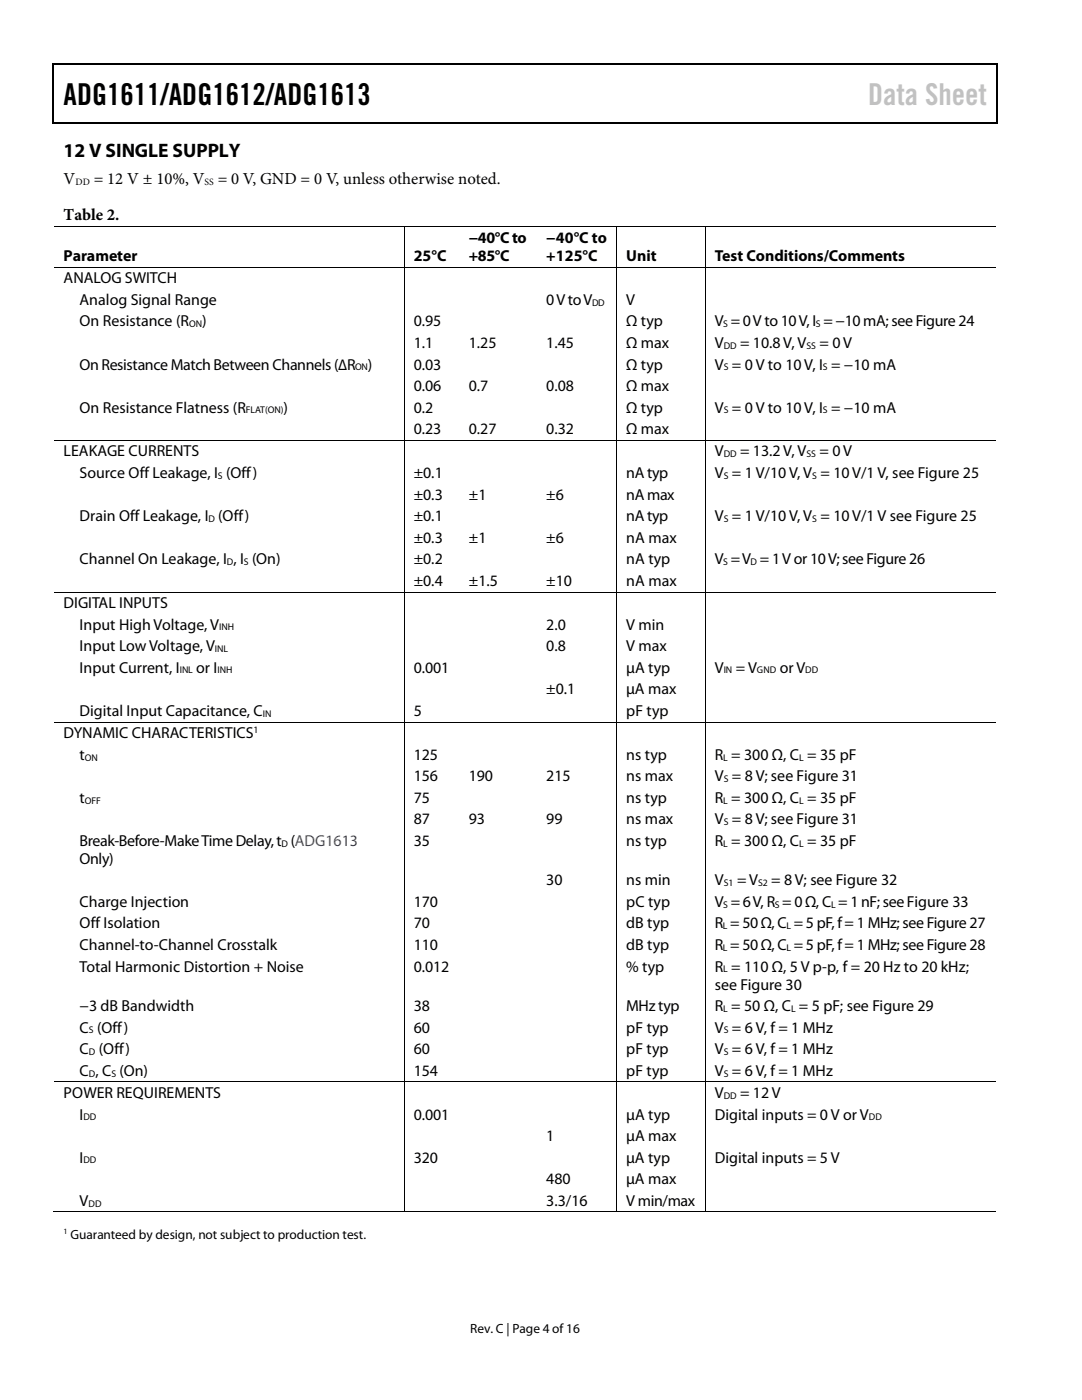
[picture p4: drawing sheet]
<svg xmlns="http://www.w3.org/2000/svg" width="216mm" height="279mm" viewBox="0 0 216 279" stroke-linecap="round" stroke-linejoin="round" font-family="sans-serif">
<defs><g id="words">
<text font-size="6" x="12.7" y="20.9">ADG1611/ADG1612/ADG1613</text>
<text font-size="6" fill="#c1c1c1" x="173.2" y="20.9">Data Sheet</text>
<text font-size="3.9" x="12.7" y="31.3">12 V SINGLE SUPPLY</text>
<g font-size="3.3">
<text x="12.7" y="36.8">V</text>
<text x="18.7" y="36.8">= 12 V ± 10%, V</text>
<text x="43.4" y="36.8">= 0 V, GND = 0 V, unless otherwise noted.</text>
<text x="12.7" y="43.9">Table 2.</text>
</g>
<g font-size="3.2">
<text x="12.7" y="52.1">Parameter</text>
<text x="82.5" y="52.1">25°C</text>
<text x="93.6" y="48.4">−40°C to</text>
<text x="93.6" y="52.1">+85°C</text>
<text x="109" y="48.4">−40°C to</text>
<text x="109" y="52.1">+125°C</text>
<text x="125" y="52.1">Unit</text>
<text x="142.6" y="52.1">Test Conditions/Comments</text>
<text x="12.7" y="56.6">ANALOG SWITCH</text>
<text x="15.9" y="60.9">Analog Signal Range</text>
<text x="15.9" y="65.2">On Resistance (R</text>
<text x="40.3" y="65.2">)</text>
<text x="82.6" y="65.2">0.95</text>
<text x="109" y="60.9">0 V to V</text>
<text x="125" y="60.9">V</text>
<text x="125" y="65.2">Ω typ</text>
<text x="142.6" y="65.2">V = 0 V to 10 V, I = −10 mA;seeFigure 24</text>
<text x="82.5" y="69.5">1.1</text>
<text x="93.6" y="69.5">1.25</text>
<text x="109" y="69.5">1.45</text>
<text x="125" y="69.5">Ω max</text>
<text x="142.6" y="69.5">V</text>
<text x="147.7" y="69.5">= 10.8 V, V</text>
<text x="163.5" y="69.5">= 0 V</text>
<text x="15.9" y="73.7">On Resistance Match Between Channels (∆R</text>
<text x="73.4" y="73.7">)</text>
<text x="82.6" y="73.7">0.03</text>
<text x="125" y="73.7">Ω typ</text>
<text x="142.6" y="73.7">V = 0 V to 10 V, I = −10 mA</text>
<text x="15.9" y="82.3">On Resistance Flatness (R</text>
<text x="56.6" y="82.3">)</text>
<text x="82.5" y="82.3">0.2</text>
<text x="82.5" y="78.1">0.06</text>
<text x="93.6" y="78.1">0.7</text>
<text x="109" y="78.1">0.08</text>
<text x="125" y="82.3">Ω typ</text>
<text x="125" y="78.1">Ω max</text>
<text x="142.6" y="82.3">V = 0 V to 10 V, I = −10 mA</text>
<text x="82.5" y="86.7">0.23</text>
<text x="93.6" y="86.7">0.27</text>
<text x="109" y="86.7">0.32</text>
<text x="125" y="86.7">Ω max</text>
<text x="12.7" y="91.1">LEAKAGE CURRENTS</text>
<text x="15.9" y="95.4">Source Off Leakage, I (Off)</text>
<text x="82.5" y="95.4">±0.1</text>
<text x="125" y="95.4">nA typ</text>
<text x="142.6" y="91.1">V</text>
<text x="142.6" y="95.4">V = 1V/10 V, V = 10V/1 V, see Figure 25</text>
<text x="147.7" y="91.1">= 13.2 V, V</text>
<text x="163.5" y="91.1">= 0 V</text>
<text x="82.5" y="99.7">±0.3</text>
<text x="93.6" y="99.7">±1</text>
<text x="109" y="99.7">±6</text>
<text x="125" y="99.7">nA max</text>
<text x="15.9" y="104">Drain Off Leakage, I (Off)</text>
<text x="82.5" y="104">±0.1</text>
<text x="125" y="104">nA typ</text>
<text x="142.6" y="104">V = 1V/10 V, V = 10V/1 V see Figure 25</text>
<text x="15.9" y="112.6">Channel On Leakage, I , I (On)</text>
<text x="82.5" y="112.6">±0.2</text>
<text x="82.5" y="108.3">±0.3</text>
<text x="93.6" y="108.3">±1</text>
<text x="109" y="108.3">±6</text>
<text x="125" y="112.6">nA typ</text>
<text x="125" y="108.3">nA max</text>
<text x="142.6" y="112.6">V = V = 1V or 10 V; seeFigure 26</text>
<text x="82.5" y="116.9">±0.4</text>
<text x="93.6" y="116.9">±1.5</text>
<text x="109" y="116.9">±10</text>
<text x="125" y="116.9">nA max</text>
<text x="12.7" y="121.4">DIGITAL INPUTS</text>
<text x="15.9" y="125.6">Input High Voltage, V</text>
<text x="109" y="125.6">2.0</text>
<text x="125" y="125.6">V min</text>
<text x="15.9" y="130">Input Low Voltage, V</text>
<text x="109" y="130">0.8</text>
<text x="125" y="130">V max</text>
<text x="15.9" y="134.2">Input Current, I</text>
<text x="39.2" y="134.2">or I</text>
<text x="82.5" y="134.2">0.001</text>
<text x="125" y="134.2">µA typ</text>
<text x="142.6" y="134.2">V</text>
<text x="146.8" y="134.2">= V</text>
<text x="155.6" y="134.2">or V</text>
<text x="15.9" y="142.8">Digital Input Capacitance, C</text>
<text x="82.5" y="142.8">5</text>
<text x="109" y="138.6">±0.1</text>
<text x="125" y="138.6">µA max</text>
<text x="125" y="142.8">pF typ</text>
<text x="12.7" y="147.3">DYNAMIC CHARACTERISTICS</text>
<text x="15.9" y="151.6">t</text>
<text x="82.5" y="151.6">125</text>
<text x="82.5" y="155.9">156</text>
<text x="93.6" y="155.9">190</text>
<text x="109" y="155.9">215</text>
<text x="125" y="155.9">ns max</text>
<text x="125" y="151.6">ns typ</text>
<text x="142.6" y="155.9">V = 8 V; see Figure 31</text>
<text x="142.6" y="151.6">R = 300 Ω, C = 35 pF</text>
<text x="15.9" y="160.2">t</text>
<text x="82.5" y="160.2">75</text>
<text x="125" y="160.2">ns typ</text>
<text x="142.6" y="160.2">R = 300 Ω, C = 35 pF</text>
<text x="82.5" y="164.5">87</text>
<text x="93.6" y="164.5">93</text>
<text x="109" y="164.5">99</text>
<text x="125" y="164.5">ns max</text>
<text x="142.6" y="164.5">V = 8 V; see Figure 31</text>
<text x="15.9" y="168.8">Break-Before-Make Time Delay,t (ADG1613</text>
<text x="15.9" y="172.4">Only)</text>
<text x="82.5" y="168.8">35</text>
<text x="125" y="168.8">ns typ</text>
<text x="142.6" y="168.8">R = 300 Ω, C = 35 pF</text>
<text x="109" y="176.7">30</text>
<text x="125" y="176.7">ns min</text>
<text x="142.6" y="176.7">V</text>
<text x="147.1" y="176.7">= V</text>
<text x="153.9" y="176.7">= 8 V; see Figure 32</text>
<text x="15.9" y="181">Charge Injection</text>
<text x="15.9" y="185.3">Off Isolation</text>
<text x="82.5" y="181">170</text>
<text x="82.5" y="185.3">70</text>
<text x="125" y="181">pC typ</text>
<text x="125" y="185.3">dB typ</text>
<text x="142.6" y="181">V = 6 V, R = 0Ω, C = 1 nF;seeFigure 33</text>
<text x="142.6" y="185.3">R = 50Ω, C = 5 pF, f = 1 MHz;see Figure 27</text>
<text x="15.9" y="189.6">Channel-to-Channel Crosstalk</text>
<text x="82.5" y="189.6">110</text>
<text x="125" y="189.6">dB typ</text>
<text x="142.6" y="189.6">R = 50Ω, C = 5 pF, f = 1 MHz;see Figure 28</text>
<text x="15.9" y="193.9">Total Harmonic Distortion + Noise</text>
<text x="82.5" y="193.9">0.012</text>
<text x="125" y="193.9">% typ</text>
<text x="142.6" y="197.5">see Figure 30</text>
<text x="142.6" y="193.9">R = 110 Ω, 5 V p-p, f = 20 Hz to 20 kHz;</text>
<text x="15.9" y="201.8">−3 dB Bandwidth</text>
<text x="82.5" y="201.8">38</text>
<text x="125" y="201.8">MHz typ</text>
<text x="142.6" y="201.8">R = 50 Ω, C = 5 pF; see Figure 29</text>
<text x="15.9" y="206.1">C (Off)</text>
<text x="82.6" y="206.1">60</text>
<text x="125" y="206.1">pF typ</text>
<text x="142.6" y="206.1">V = 6 V, f = 1 MHz</text>
<text x="15.9" y="210.4">C (Off)</text>
<text x="15.9" y="214.7">C , C (On)</text>
<text x="82.5" y="214.7">154</text>
<text x="82.5" y="210.4">60</text>
<text x="125" y="214.7">pF typ</text>
<text x="125" y="210.4">pF typ</text>
<text x="142.6" y="214.7">V = 6 V, f = 1 MHz</text>
<text x="142.6" y="210.4">V = 6 V, f = 1 MHz</text>
<text x="12.7" y="219.1">POWER REQUIREMENTS</text>
<text x="142.6" y="219.1">V</text>
<text x="147.7" y="219.1">= 12 V</text>
<text x="15.9" y="223.4">I</text>
<text x="82.6" y="223.4">0.001</text>
<text x="109" y="227.7">1</text>
<text x="125" y="227.7">µA max</text>
<text x="125" y="223.4">µA typ</text>
<text x="142.6" y="223.4">Digital inputs = 0 V or V</text>
<text x="15.9" y="232">I</text>
<text x="82.6" y="232">320</text>
<text x="125" y="232">µA typ</text>
<text x="142.6" y="232">Digital inputs = 5 V</text>
<text x="109" y="236.3">480</text>
<text x="125" y="236.3">µA max</text>
<text x="15.9" y="240.6">V</text>
<text x="109" y="240.6">3.3/16</text>
<text x="125" y="240.6">V min/max</text>
</g>
<g font-size="2.7">
<text x="14.1" y="247.2">Guaranteed by design, not subject to production test.</text>
<text x="93.8" y="266">Rev. C | Page 4 of16</text>
</g>
<g font-size="1.9">
<text x="15.1" y="37">DD</text>
<text x="40.8" y="37">SS</text>
<text x="37.7" y="65.3">ON</text>
<text x="118.2" y="61">DD</text>
<text x="144.3" y="65.3">S</text>
<text x="162.8" y="65.3">S</text>
<text x="144.4" y="69.6">DD</text>
<text x="160.9" y="69.6">SS</text>
<text x="70.9" y="73.9">ON</text>
<text x="144.4" y="73.9">S</text>
<text x="164.2" y="73.9">S</text>
<text x="49.1" y="82.5">FLAT(ON)</text>
<text x="144.4" y="82.5">S</text>
<text x="164.2" y="82.5">S</text>
<text x="43.5" y="95.6">S</text>
<text x="144.4" y="91.3">DD</text>
<text x="144.4" y="95.6">S</text>
<text x="160.9" y="91.3">SS</text>
<text x="162.1" y="95.6">S</text>
<text x="41.6" y="104.2">D</text>
<text x="144.4" y="104.2">S</text>
<text x="162.1" y="104.2">S</text>
<text x="45.3" y="112.8">D</text>
<text x="48.6" y="112.8">S</text>
<text x="144.3" y="112.8">S</text>
<text x="149.8" y="112.8">D</text>
<text x="43.7" y="125.8">INH</text>
<text x="42.9" y="130.1">INL</text>
<text x="35.9" y="134.4">INL</text>
<text x="43.4" y="134.4">INH</text>
<text x="144.4" y="134.4">IN</text>
<text x="151" y="134.4">GND</text>
<text x="160.7" y="134.4">DD</text>
<text x="52.5" y="143">IN</text>
<text x="50.6" y="146.3">1</text>
<text x="16.9" y="151.8">ON</text>
<text x="144.3" y="151.8">L</text>
<text x="159.5" y="151.8">L</text>
<text x="16.9" y="160.4">OFF</text>
<text x="144.3" y="160.4">L</text>
<text x="144.4" y="156.1">S</text>
<text x="159.5" y="160.4">L</text>
<text x="144.4" y="164.7">S</text>
<text x="56.2" y="169">D</text>
<text x="144.3" y="169">L</text>
<text x="159.5" y="169">L</text>
<text x="144.4" y="176.9">S1</text>
<text x="151.3" y="176.9">S2</text>
<text x="144.2" y="185.5">L</text>
<text x="144.3" y="181.1">S</text>
<text x="154.6" y="181.1">S</text>
<text x="156.9" y="185.5">L</text>
<text x="165.8" y="181.1">L</text>
<text x="144.2" y="189.7">L</text>
<text x="156.9" y="189.7">L</text>
<text x="144.3" y="194.1">L</text>
<text x="144.3" y="201.9">L</text>
<text x="157.9" y="201.9">L</text>
<text x="17.7" y="206.2">S</text>
<text x="144.4" y="206.2">S</text>
<text x="17.7" y="210.5">D</text>
<text x="17.7" y="214.8">D</text>
<text x="22.2" y="214.8">S</text>
<text x="144.4" y="210.5">S</text>
<text x="144.4" y="214.8">S</text>
<text x="144.4" y="219.3">DD</text>
<text x="16.6" y="223.6">DD</text>
<text x="173.4" y="223.6">DD</text>
<text x="16.6" y="232.2">DD</text>
<text x="17.7" y="240.8">DD</text>
</g>
<text font-size="1.6" x="12.7" y="246.3">1</text>
</g></defs>
<g fill="#000">
<path d="M10.5 12.7h.3v1h-.3zM10.5 12.7h.3v.3h-.3zM133.3 12.7h.3v.3h-.3zM198.8 12.7h.2v1h-.2zM198.8 12.7h.2v.3h-.2zM10.5 24.4h.3v.2h-.3zM133.1 24.4h.2v.2h-.2zM198.8 24.4h.2v.2h-.2zM80.6 45.1h.1v.2h-.1zM80.6 53.3h.1v.1h-.1zM91.7 45.1h.1v.2h-.1zM91.7 53.3h.1v.1h-.1z"/>
<path d="M107.1 45.1h.2v.2h-.2zM107.1 53.3h.2v.1h-.2zM123 45.1h.1v.2h-.1zM123 53.3h.1v.1h-.1zM140.6 45.1h.2v.2h-.2zM140.6 53.3h.2v.1h-.2zM80.6 87.8h.1v.2h-.1zM91.7 87.8h.1v.2h-.1zM107.1 87.8h.2v.2h-.2zM123 87.8h.1v.2h-.1zM140.6 87.8h.2v.2h-.2zM80.6 118.1h.1v.1h-.1z"/>
<path d="M91.7 118.1h.1v.1h-.1zM107.1 118.1h.2v.1h-.2zM123 118.1h.1v.1h-.1zM140.6 118.1h.2v.1h-.2zM80.6 144h.1v.2h-.1zM91.7 144h.1v.2h-.1zM107.1 144h.2v.2h-.2zM123 144h.1v.2h-.1zM140.6 144h.2v.2h-.2zM80.6 215.8h.1v.2h-.1zM91.7 215.8h.1v.2h-.1zM107.1 215.8h.2v.2h-.2z"/>
<path d="M123 215.8h.1v.2h-.1zM140.6 215.8h.2v.2h-.2zM80.6 241.8h.1v.1h-.1zM91.4 241.8h.2v.1h-.2zM106.8 241.8h.2v.1h-.2zM123 241.8h.1v.1h-.1zM140.6 241.8h.2v.1h-.2z"/>
</g>
<path d="M10.7 13.7v10.7M10.8 12.8h122.5M133.6 12.8h65.2M198.9 13.7v10.7M10.8 24.5h188" fill="none" stroke="#000" stroke-width=".25"/>
<g fill="none" stroke="#000" stroke-width=".2">
<path d="M10.8 45.2h69.8M10.8 53.3h69.8M80.6 45.3v8M80.6 53.4v34.4M80.7 45.2h11M80.7 53.3h11M91.8 45.2h15.3M91.8 53.3h15.3M107.3 45.2h15.7M107.3 53.3h15.7M123.1 45.3v8M123.1 53.4v34.4"/>
<path d="M123.1 45.2h17.5M123.1 53.3h17.5M140.7 45.3v8M140.7 53.4v34.4M140.8 45.2h58M140.8 53.3h58M10.8 87.9h69.8M80.6 88v30.1M80.7 87.9h11M91.8 87.9h15.3M107.3 87.9h15.7M123.1 88v30.1"/>
<path d="M123.1 87.9h17.5M140.7 88v30.1M140.8 87.9h58M10.8 118.2h69.8M80.6 118.2v25.8M80.7 118.2h11M91.8 118.2h15.3M107.3 118.2h15.7M123.1 118.2v25.8M123.1 118.2h17.5M140.7 118.2v25.8M140.8 118.2h58"/>
<path d="M10.8 144.1h69.8M80.6 144.2v71.6M80.7 144.1h11M91.8 144.1h15.3M107.3 144.1h15.7M123.1 144.2v71.6M123.1 144.1h17.5M140.7 144.2v71.6M140.8 144.1h58M10.8 215.9h69.8M80.6 216v25.8M80.7 215.9h11"/>
<path d="M91.8 215.9h15.3M107.3 215.9h15.7M123.1 216v25.8M123.1 215.9h17.5M140.7 216v25.8M140.8 215.9h58M10.5 241.9h70.1M80.7 241.9h42.3M123.1 241.9h17.5M140.8 241.9h58"/>
</g>
<use href="#words"/>
</svg>
